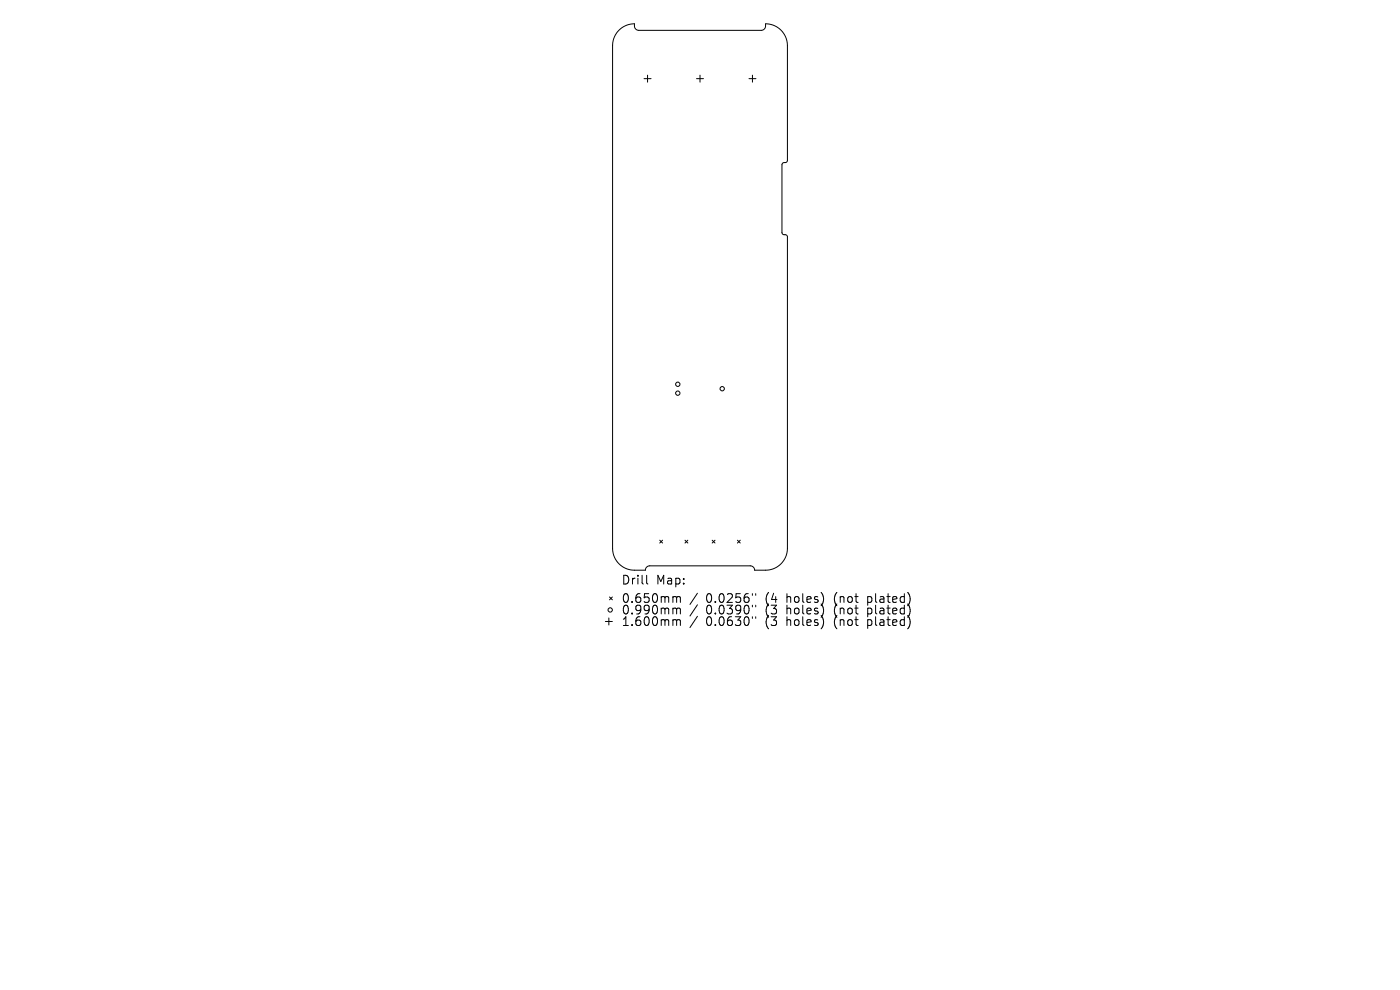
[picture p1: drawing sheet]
<svg xmlns="http://www.w3.org/2000/svg" width="297mm" height="210mm" viewBox="0 0 297 210" stroke-linecap="round" stroke-linejoin="round" font-family="sans-serif">
<defs><g id="words">
<g font-size="2.6">
<text x="131.8" y="124.2">Drill</text>
<text x="139.2" y="124.2">Map:</text>
<text x="131.8" y="128.1">0.650mm</text>
<text x="131.8" y="130.6">0.990mm</text>
<text x="149.8" y="128.1">0.0256&quot;</text>
<text x="149.8" y="130.6">0.0390&quot;</text>
<text x="162.5" y="128.1">(4</text>
<text x="162.5" y="130.6">(3</text>
<text x="167.1" y="128.1">holes)</text>
<text x="167.1" y="130.6">holes)</text>
<text x="177.4" y="128.1">(not</text>
<text x="177.4" y="130.6">(not</text>
<text x="184.6" y="128.1">plated)</text>
<text x="184.6" y="130.6">plated)</text>
<text x="131.8" y="133">1.600mm</text>
<text x="149.8" y="133">0.0630&quot;</text>
<text x="162.5" y="133">(3</text>
<text x="167.1" y="133">holes)</text>
<text x="177.4" y="133">(not</text>
<text x="184.6" y="133">plated)</text>
</g>
</g></defs>
<g fill="none" stroke="#000" stroke-width=".21">
<path d="M131.3 6.4a4.6 4.6 0 0 1 3.3-1.4v.5a.93 .93 0 0 0 .9 .9h26a.93 .93 0 0 0 .9-.9v-.5a4.6 4.6 0 0 1 4.6 4.7v24.4l-.2 .3-.7 .2-.2 .4v14.4l.2 .3 .7 .2 .2 .4v66a4.6 4.6 0 0 1-4.6 4.7h-2.3a.93 .93 0 0 0-.9-1h-21.4a.93 .93 0 0 0-.9 1h-2.3a4.6 4.6 0 0 1-4.6-4.7v-106.6a4.6 4.6 0 0 1 1.3-3.3zM136.6 16.7h1.5M137.4 15.9v1.5M147.8 16.7h1.4M148.5 15.9v1.5M158.9 16.7h1.5M159.6 15.9v1.5M140 114.6l.6 .6M140.6 114.6l-.6 .6M145.3 114.6l.6 .6M145.9 114.6l-.6 .6M151.1 114.6l.6 .6"/>
<path d="M151.7 114.6l-.6 .6M156.4 114.6l.6 .6M157 114.6l-.6 .6M128.4 131.8h1.5M129.2 131.1v1.5M129.3 126.6l.6 .6M129.9 126.6l-.6 .6M137.2 122v1.6l.2 .3M143 126.6h.3l.2 .2M143 129h.3l.2 .3M143 131.4h.3l.2 .3M143.5 126.8l.3-.2h.4l.1 1.2"/>
<path d="M143.5 126.8v1M143.5 129.3v.9M143.5 131.7v1M143.5 129.3l.3-.3 .4 .1 .1 1.1M143.5 131.7l.3-.3 .4 .1 .1 1.2M148 125.8l-1.6 2.4M148 128.3l-1.6 2.4M148 130.7l-1.6 2.4M159.6 125.9v.4M159.6 128.4v.3M159.6 130.8v.4M160.3 125.9v.4"/>
<path d="M160.3 128.4v.3M160.3 130.8v.4"/>
<circle cx="143.8" cy="81.5" r=".46"/>
<circle cx="143.8" cy="83.4" r=".46"/>
<circle cx="153.2" cy="82.5" r=".46"/>
<circle cx="129.4" cy="129.4" r=".46"/>
</g>
<use href="#words"/>
</svg>
